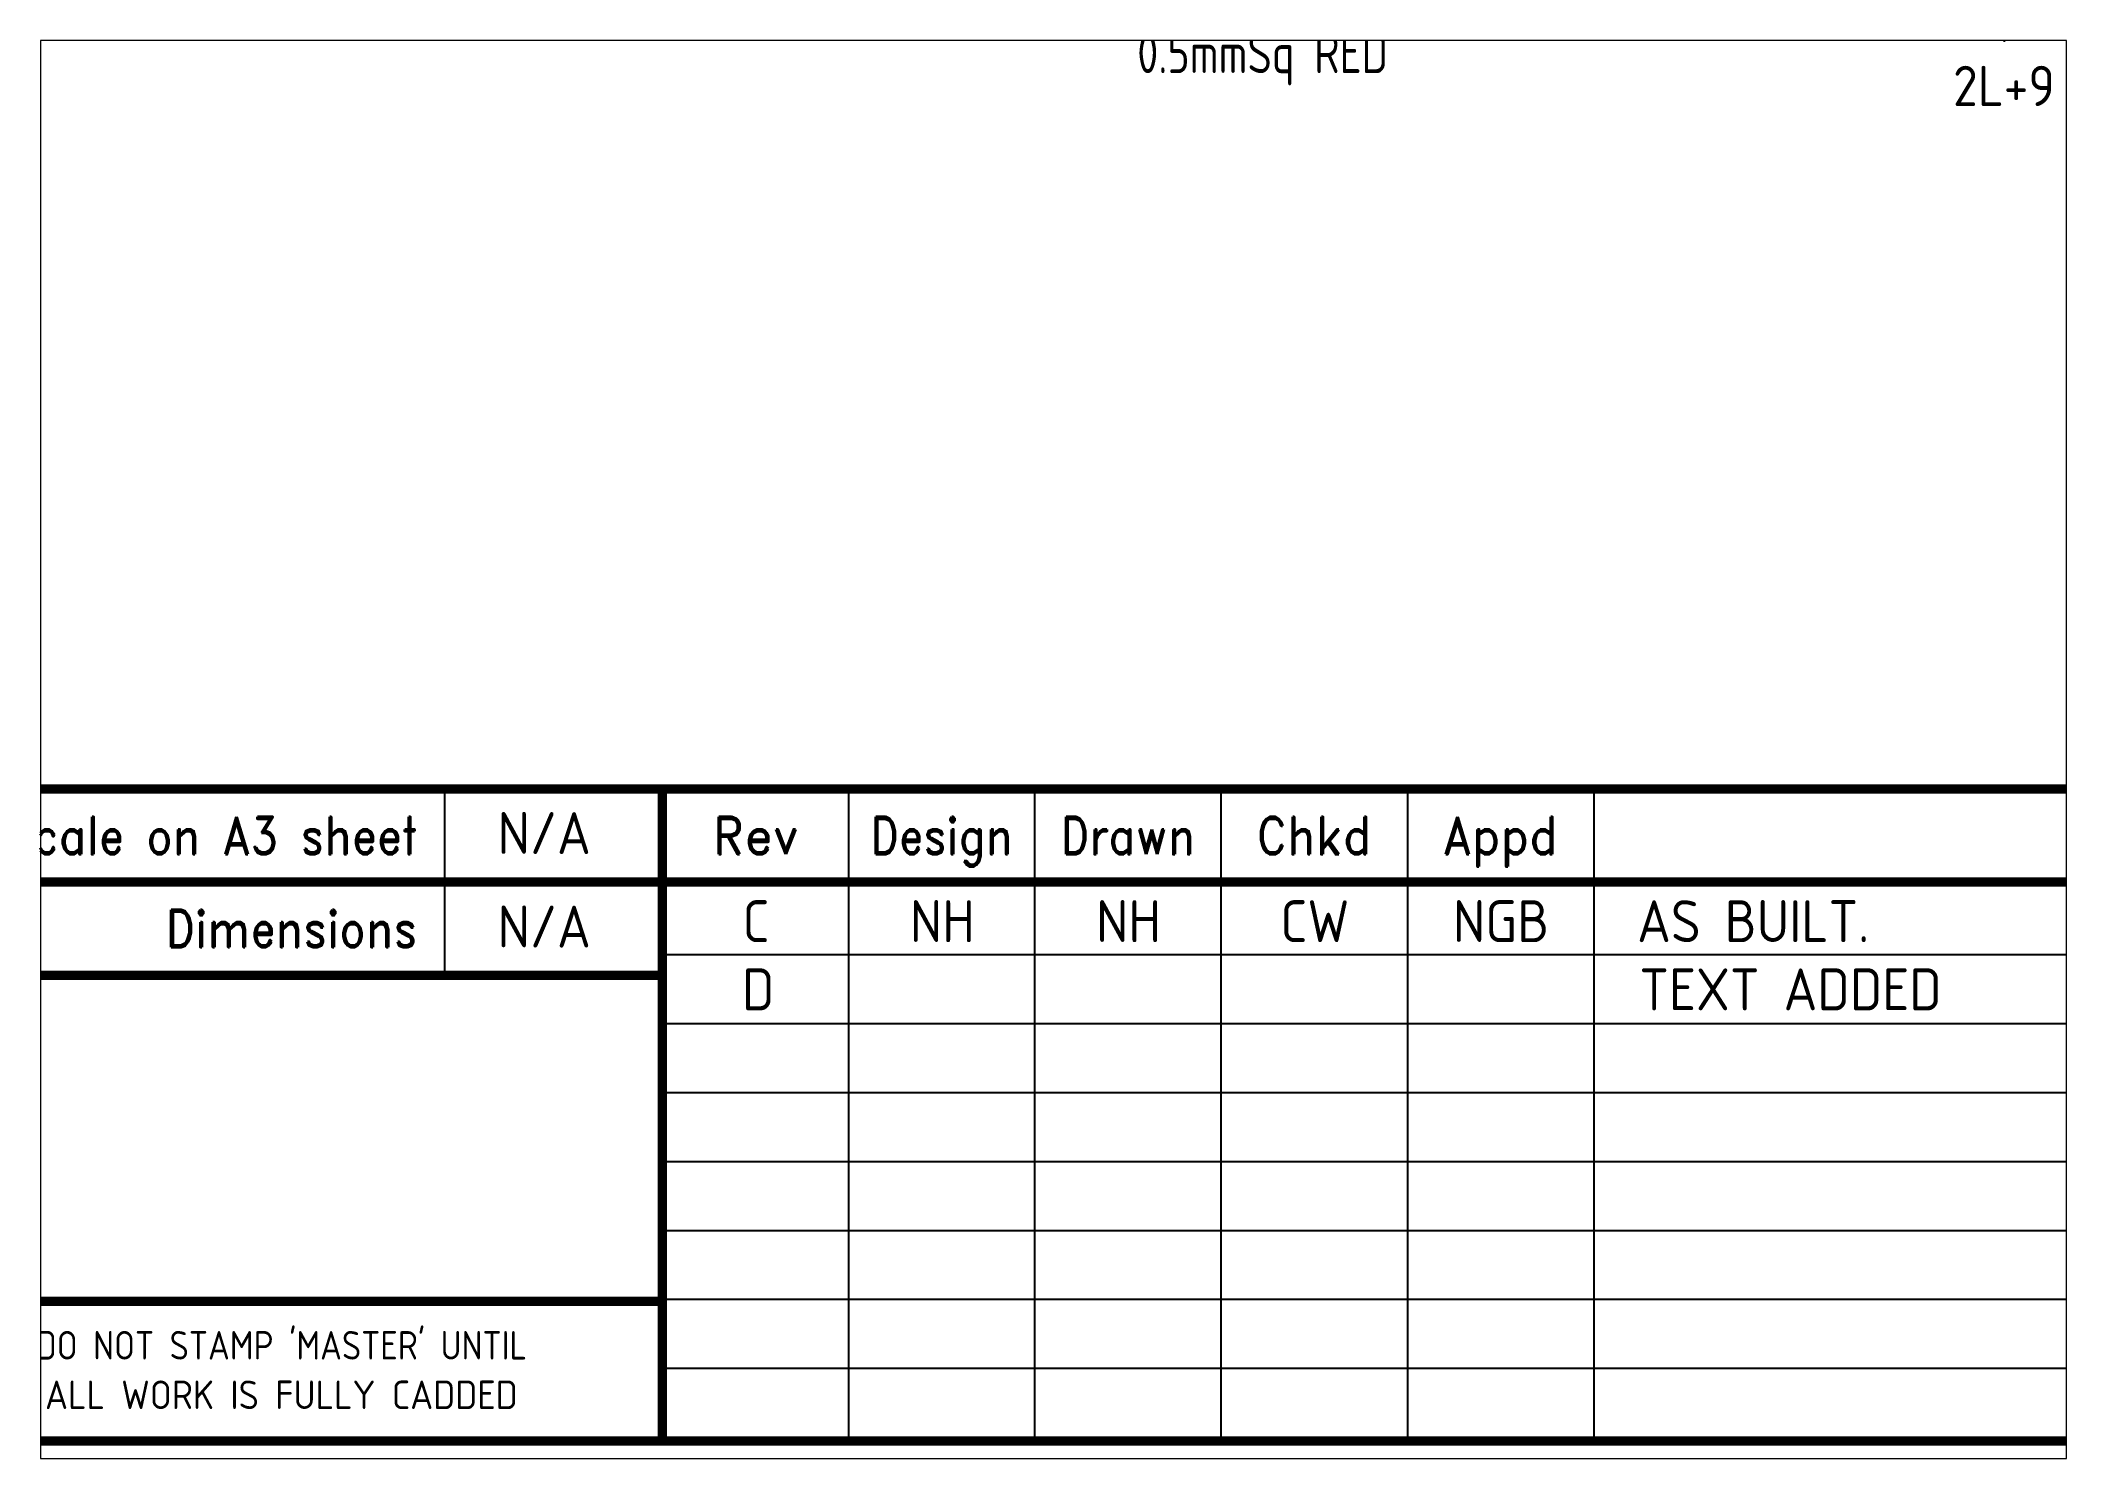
# Paper-space layout 'Layout1' of a CAD drawing. Extents: x 41 to 369, y 29 to 258.
# The model-space entities are those that its viewports show. They can reach past a viewport. Long polylines and large blocks are cut down to what shows.
import ezdxf
from ezdxf.enums import TextEntityAlignment as Align

# ---------------------------------------------------------------- set-up
doc = ezdxf.new("R2010")
doc.units = 0
doc.header["$LTSCALE"] = 0.25
doc.header["$MEASUREMENT"] = 0
for name, color, linetype in [('00-DRG_FRAME', 12, 'CONTINUOUS'), ('01-DRAW', 7, 'CONTINUOUS'), ('051-TEXT', 2, 'CONTINUOUS'), ('117', 7, 'CONTINUOUS')]:
    doc.layers.add(name, color=color, linetype=linetype)
doc.styles.add('ISO', font='iso.shx')
doc.styles.add('ROMAND', font='ROMAND')

# ---------------------------------------------------------------- blocks, each defined once
blk = doc.blocks.new('A3-REVA')
at = {"layer": '051-TEXT', "style": 'ISO'}
for tag, p in [('DESIGNED', (292.01, 31.7)), ('A', (117.73, 27.28)), ('DES', (127.73, 27.28)), ('DRN', (137.73, 27.28)), ('CHKD', (147.73, 27.28)), ('APPD', (157.73, 27.28)), ('DATE', (256, 27.28)), ('DRAWN', (291.72, 26.77)), ('CHECKED', (291.72, 21.89)), ('APPD', (291.65, 16.79)), ('DATE', (291.92, 11.96))]:
    blk.add_attdef(tag, text='', height=2.25, dxfattribs=at).set_placement(p, align=Align.CENTER)
blk.add_attdef('DESCRIPTION', (165.03, 27.28), '', height=2.25, dxfattribs=at)
blk = doc.blocks.new('A3-REVB')
at = {"layer": '051-TEXT', "style": 'ISO'}
for tag, p in [('A', (124.85, -20.36)), ('DES', (134.85, -20.36)), ('DRN', (144.85, -20.36)), ('CHKD', (154.85, -20.36)), ('APPD', (164.85, -20.36)), ('DATE', (263.12, -20.36))]:
    blk.add_attdef(tag, text='', height=2.25, dxfattribs=at).set_placement(p, align=Align.CENTER)
blk.add_attdef('DESCRIPTION', (172.15, -20.36), '', height=2.25, dxfattribs=at)
blk = doc.blocks.new('A3-CONTRACT')
at = {"layer": '051-TEXT', "color": 41, "style": 'ISO'}
for tag, height, p in [('SCALE', 2.25, (106.71, 31.82)), ('DIMS', 2.25, (106.71, 26.8)), ('CONTRACT', 4.5, (344.94, 3.1)), ('CAD-REF', 2.25, (283.73, 1.84))]:
    blk.add_attdef(tag, text='', height=height, dxfattribs=at).set_placement(p, align=Align.CENTER)
for tag, p in [('TITLE_2', (303.86, 17.28)), ('TITLE_3', (303.79, 12.78))]:
    blk.add_attdef(tag, p, '', height=2.25, dxfattribs=at)

msp = doc.modelspace()

# ---------------------------------------------------------------- linework, layer by layer
at = {"layer": '00-DRG_FRAME'}
for p, q in [((101.01, 35.5), (101.01, 25.5)), ((122.7, 35.5), (122.7, 0.5)), ((132.7, 0.5), (132.7, 35.5)), ((142.7, 0.5), (142.7, 35.5)), ((152.7, 35.5), (152.7, 0.5)), ((162.7, 35.5), (162.7, 0.5)), ((265, 26.59), (112.7, 26.59)), ((265, 22.89), (112.7, 22.89)), ((265, 19.19), (112.7, 19.19)), ((265, 15.49), (112.7, 15.49)), ((265, 11.79), (112.7, 11.79)), ((265, 8.09), (112.7, 8.09)), ((265, 4.39), (112.7, 4.39))]:
    msp.add_line(p, q, dxfattribs=at)
at = {"layer": '00-DRG_FRAME', "const_width": 0.5}
msp.add_lwpolyline([(14.5, 0.5), (404.5, 0.5), (404.5, 271.5), (14.5, 271.5)], close=True, dxfattribs=at)
for points in [[(404.5, 35.5), (14.5, 35.5)], [(112.7, 0.5), (112.7, 35.5)], [(265, 30.5), (72.5, 30.5)], [(112.7, 25.5), (72.5, 25.5)], [(112.7, 8), (72.5, 8)]]:
    msp.add_lwpolyline(points, dxfattribs=at)
at = {"layer": '117'}
msp.add_line((184.73, 98.1), (184.73, 75.61), dxfattribs=at)

# ---------------------------------------------------------------- block references
at = {"layer": '00-DRG_FRAME'}
ref = msp.add_blockref('A3-CONTRACT', (-0.35, 0.19), dxfattribs=at)
ref.add_attrib('SCALE', 'N/A', dxfattribs={"layer": '051-TEXT', "color": 41, "height": 2.25, "style": 'ISO'}).set_placement((106.36, 32.01), align=Align.CENTER)
ref.add_attrib('DIMS', 'N/A', dxfattribs={"layer": '051-TEXT', "color": 41, "height": 2.25, "style": 'ISO'}).set_placement((106.36, 26.99), align=Align.CENTER)
ref = msp.add_blockref('A3-REVA', (0, 0), dxfattribs=at)
ref.add_attrib('A', 'C', dxfattribs={"layer": '051-TEXT', "height": 2.25, "style": 'ISO'}).set_placement((117.73, 27.28), align=Align.CENTER)
ref.add_attrib('DES', 'NH', dxfattribs={"layer": '051-TEXT', "height": 2.25, "style": 'ISO'}).set_placement((127.73, 27.28), align=Align.CENTER)
ref.add_attrib('DRN', 'NH', dxfattribs={"layer": '051-TEXT', "height": 2.25, "style": 'ISO'}).set_placement((137.73, 27.28), align=Align.CENTER)
ref.add_attrib('CHKD', 'CW', dxfattribs={"layer": '051-TEXT', "height": 2.25, "style": 'ISO'}).set_placement((147.73, 27.28), align=Align.CENTER)
ref.add_attrib('APPD', 'NGB', dxfattribs={"layer": '051-TEXT', "height": 2.25, "style": 'ISO'}).set_placement((157.73, 27.28), align=Align.CENTER)
ref.add_attrib('DESCRIPTION', 'AS BUILT.', (165.03, 27.28), dxfattribs={"layer": '051-TEXT', "height": 2.25, "style": 'ISO'})
ref = msp.add_blockref('A3-REVB', (-7, 43.98), dxfattribs=at)
ref.add_attrib('A', 'D', dxfattribs={"layer": '051-TEXT', "height": 2.25, "style": 'ISO'}).set_placement((117.85, 23.62), align=Align.CENTER)
ref.add_attrib('DESCRIPTION', 'TEXT ADDED', (165.15, 23.62), dxfattribs={"layer": '051-TEXT', "height": 2.25, "style": 'ISO'})

# ---------------------------------------------------------------- texts
at = {"layer": '00-DRG_FRAME', "color": 4, "style": 'ROMAND', "width": 0.87}
for s, p in [('Scale on A3 sheet', (99.54, 32)), ('Dimensions', (99.54, 27.01))]:
    msp.add_text(s, height=2, dxfattribs=at).set_placement(p, align=Align.RIGHT)
at = {"layer": '00-DRG_FRAME', "color": 4, "style": 'ROMAND'}
msp.add_text('Rev', height=2, dxfattribs=at).set_placement((117.7, 32), align=Align.CENTER)
for s, width, p in [('Design', 0.85, (127.7, 32)), ('Drawn', 0.85, (137.7, 32)), ('Chkd', 0.9, (147.7, 32)), ('Appd', 0.9, (157.7, 32))]:
    msp.add_text(s, height=2, dxfattribs=dict(at, width=width)).set_placement(p, align=Align.CENTER)
at = {"layer": '00-DRG_FRAME', "color": 3, "style": 'ISO', "width": 0.95}
msp.add_text("DO NOT STAMP 'MASTER' UNTIL", height=1.53, dxfattribs=at).set_placement((92.25, 5.79), align=Align.MIDDLE)
at = {"layer": '00-DRG_FRAME', "color": 3, "style": 'ISO'}
msp.add_text('ALL WORK IS FULLY CADDED', height=1.53, dxfattribs=at).set_placement((92.25, 2.98), align=Align.MIDDLE_CENTER)
at = {"layer": '01-DRAW', "style": 'ISO', "width": 0.85}
msp.add_text('0.5mmSq RED', height=2.16, dxfattribs=at).set_placement((144.93, 73.93), align=Align.CENTER)
at = {"layer": '01-DRAW', "style": 'ISO'}
msp.add_text('2L+9', height=2.16, dxfattribs=at).set_placement((184.73, 72.16), align=Align.CENTER)

psp = doc.layouts.get("Layout1")

# ---------------------------------------------------------------- viewports
at = {"layer": '00-DRG_FRAME'}
psp.add_viewport(center=(205.05, 143.5), size=(328.08, 229.5991), view_center_point=(133.7, 37.62), view_height=76.1155, dxfattribs=at)

doc.saveas('drawing.dxf')
